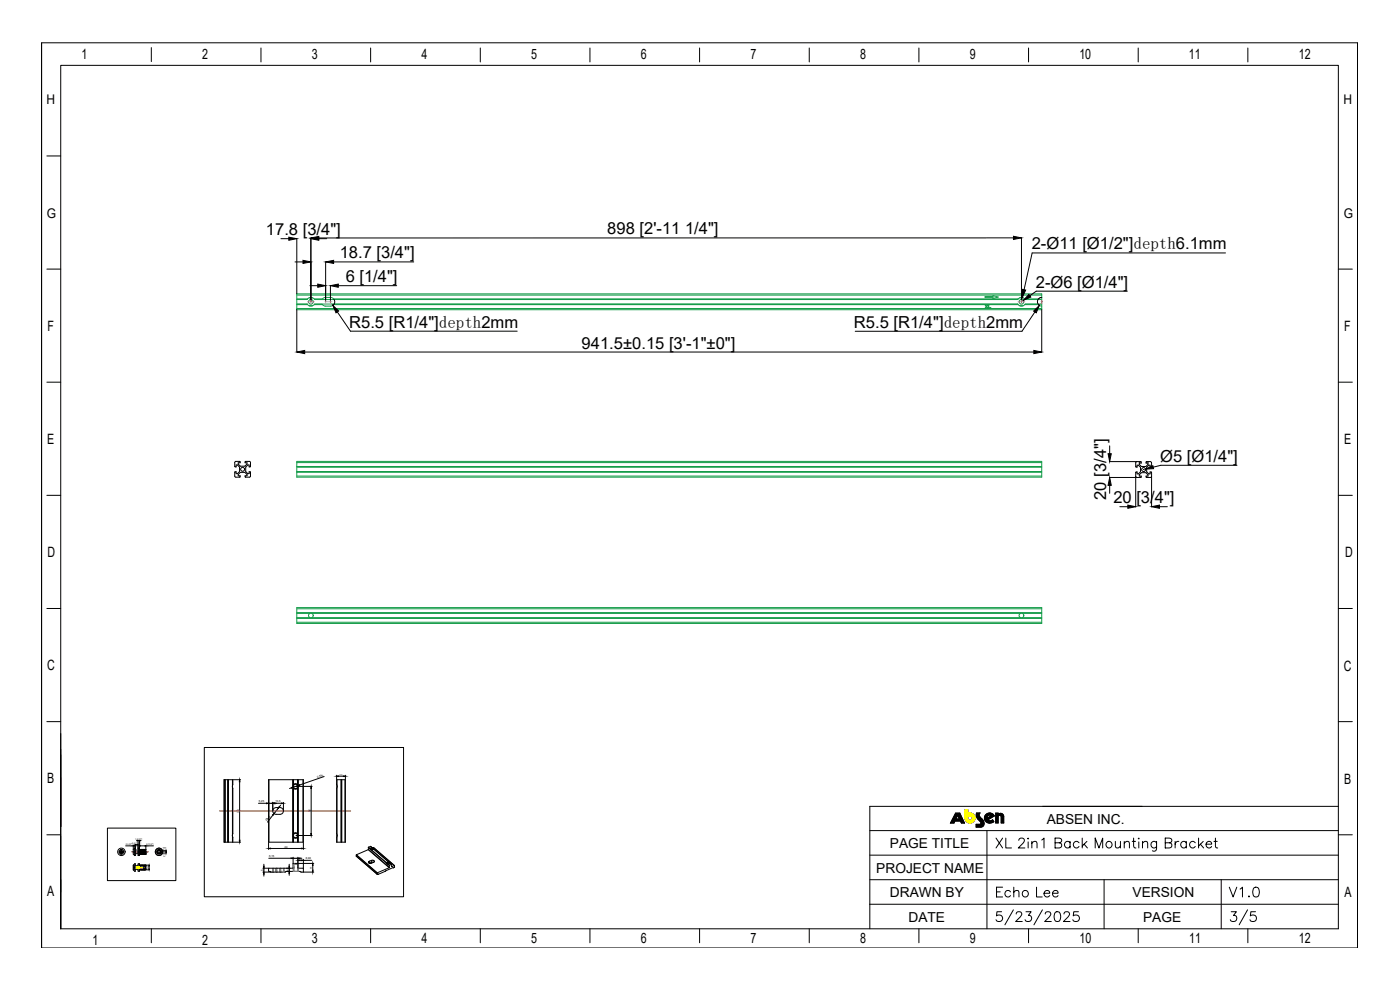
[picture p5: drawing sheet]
<svg xmlns="http://www.w3.org/2000/svg" width="594mm" height="420mm" viewBox="0 0 594 420" stroke-linecap="round" stroke-linejoin="round" font-family="sans-serif">
<defs><g id="words">
<g font-size="7">
<text x="112.8" y="99.8">17.8 [3/4&quot;]</text>
<text x="257.7" y="99.5">898 [2'-11 1/4&quot;]</text>
<text x="437.8" y="105.8">2-Ø11 [Ø1/2&quot;]depth6.1mm</text>
<text x="144.1" y="109.6">18.7 [3/4&quot;]</text>
<text x="146.7" y="119.7">6 [1/4&quot;]</text>
<text x="439.5" y="122">2-Ø6 [Ø1/4&quot;]</text>
<text x="148.2" y="139">R5.5 [R1/4&quot;]depth2mm</text>
<text x="362.3" y="139.1">R5.5 [R1/4&quot;]depth2mm</text>
<text x="246.8" y="147.9">941.5±0.15 [3'-1&quot;±0&quot;]</text>
<text x="492.3" y="195.9">Ø5 [Ø1/4&quot;]</text>
<text x="469.3" y="212" transform="rotate(-90 469.3 212)">20 [3/4&quot;]</text>
<text x="472.4" y="213.5">20 [3/4&quot;]</text>
</g>
<g font-size="6">
<text x="34.6" y="24.9">1</text>
<text x="85.8" y="25.1">2</text>
<text x="132.3" y="25.1">3</text>
<text x="178.8" y="25.1">4</text>
<text x="225.3" y="25.1">5</text>
<text x="271.9" y="25.1">6</text>
<text x="318.4" y="25.1">7</text>
<text x="364.9" y="25.1">8</text>
<text x="411.4" y="25.1">9</text>
<text x="457.9" y="25.1">10</text>
<text x="504.5" y="25.1">11</text>
<text x="551" y="25.1">12</text>
<text x="20.1" y="140.6">F</text>
<text x="570.3" y="140.4">F</text>
<text x="20" y="188.2">E</text>
<text x="570.3" y="188.4">E</text>
<text x="20.2" y="236.3">D</text>
<text x="570.7" y="236.1">D</text>
<text x="20" y="284.3">C</text>
<text x="570.2" y="284.5">C</text>
<text x="20.1" y="332">B</text>
<text x="570.3" y="332.5">B</text>
<text x="20.1" y="380.1">A</text>
<text x="570.5" y="380.4">A</text>
<text x="39.2" y="401">1</text>
<text x="85.8" y="401">2</text>
<text x="132.4" y="400.3">3</text>
<text x="178.9" y="400.3">4</text>
<text x="225.4" y="400.3">5</text>
<text x="271.9" y="400.3">6</text>
<text x="318.5" y="400.3">7</text>
<text x="365" y="400.3">8</text>
<text x="411.5" y="400.3">9</text>
<text x="458.1" y="400.3">10</text>
<text x="504.6" y="400.3">11</text>
<text x="551.1" y="400.3">12</text>
</g>
<g font-size="5.8">
<text x="444.1" y="349.4">ABSEN INC.</text>
<text x="377.6" y="359.8">PAGE TITLE</text>
<text x="371.8" y="370.2">PROJECT NAME</text>
<text x="377.6" y="380.6">DRAWN BY</text>
<text x="480.5" y="380.7">VERSION</text>
<text x="385.5" y="391">DATE</text>
<text x="485" y="391.1">PAGE</text>
</g>
<g font-size="5.7">
<text x="19.8" y="44.3">H</text>
<text x="570" y="44.2">H</text>
<text x="19.8" y="92.4">G</text>
<text x="570.2" y="92.4">G</text>
</g>
<g font-size="1.4">
<text x="70.2" y="359.6" transform="rotate(-90 70.2 359.6)">]</text>
<text x="70.2" y="361.7" transform="rotate(-90 70.2 361.7)">[</text>
</g>
<g font-size="1.2">
<text x="144.1" y="329.1">11</text>
<text x="134.8" y="330.2" transform="rotate(-19 134.8 330.2)">2-M6</text>
<text x="109.8" y="340.4">5,25</text>
<text x="116.8" y="340.4">13,5</text>
<text x="101.5" y="344.7" transform="rotate(-90 101.5 344.7)">79</text>
<text x="131.8" y="344.7" transform="rotate(-90 131.8 344.7)">62</text>
<text x="113.3" y="348.4" transform="rotate(-52 113.3 348.4)">Ø8,5</text>
<text x="120.7" y="359.7">44</text>
<text x="114.2" y="363.7">6,15</text>
<text x="129.7" y="364.6">6,93</text>
<text x="111.7" y="369.5" transform="rotate(-90 111.7 369.5)">5</text>
<text x="122.5" y="369.3" transform="rotate(-90 122.5 369.3)">4</text>
<text x="132.5" y="368.8" transform="rotate(-90 132.5 368.8)">11</text>
</g>
<g font-size=".9">
<text x="53.3" y="358.6">2.5 [0&quot;]</text>
<text x="56.1" y="358.2">3.5 [1/4&quot;]</text>
<text x="57.4" y="356.4">1.8 [0&quot;]</text>
<text x="62.2" y="358.6">8 [1/4&quot;]</text>
<text x="70" y="363.5" transform="rotate(-90 70 363.5)">3</text>
<text x="70" y="361.3" transform="rotate(-90 70 361.3)">0&quot;</text>
<text x="63.2" y="368.7" transform="rotate(-90 63.2 368.7)">M6</text>
</g>
<g font-size=".6">
<text x="69.6" y="363" transform="rotate(-90 69.6 363)">+0.1</text>
<text x="69.6" y="360.4" transform="rotate(-90 69.6 360.4)">+0&quot;</text>
<text x="70.2" y="363" transform="rotate(-90 70.2 363)">-0</text>
<text x="70.2" y="360.4" transform="rotate(-90 70.2 360.4)">-0&quot;</text>
</g>
</g></defs>
<g fill="none" stroke="#000" stroke-width=".42">
<path d="M17.6 18.2h558.4v384h-558.4zM17.6 18.2v384M576 18.2v384M64.2 20.2v5.9M110.7 20.4v5.9M157.3 20.4v5.9M203.8 20.4v5.9M250.3 20.4v5.9M296.8 20.4v5.9M343.4 20.4v5.9M389.9 20.4v5.9M436.4 20.4v5.9"/>
<path d="M482.9 20.4v5.9M529.4 20.4v5.9M19.9 66.2h5.9M19.9 114.2h5.9M119.2 101.3h3.3M125.2 111.1h3.4M125.9 101.2v23.4M131.9 100.9v27.1M135.2 101.3h3.4M138.2 111v16.3M141.5 111.1h34M430 100.9l-294.8 .1"/>
<path d="M433.4 100.9v27.1M520 107.3h-82.1l-3.4 15.6M567.8 114.2h6M125.9 131.4v18M131.5 121.2h3.3M140.2 128h.1M140.2 121.2v6.2M140.2 128v.1M141.7 127a1.85 1.85 0 0 1-.5 2.6M143.1 132.3l5.6 8.2h70.7M143.5 121.2h24.8M439.1 132.3l-5.5 8.2h-70.7"/>
<path d="M442 126.2a1.85 1.85 0 0 0-1.8 1.3 1.85 1.85 0 0 0 .8 2.1M442 128h.1M442 131.4v18M478.3 123.5h-38.6l-2.7 2M129.3 149.3h309.3M19.9 162.1h5.9M567.8 162.1h6M470.8 195.8l13.4 .2v.5h-.8M470.8 189.1v3.4M482.4 195.8l-.5 .6v1.6l.6 .2v-.8h.5l.9 .8v1.9l-.9 .9h-.5v-.8l-.6 .2v14.6M483.4 195.8v1.2l.9 .9h1.9l.9-.9v-1.2M485.2 199.2h.1"/>
<path d="M488.1 195.8l.5 .6v1.6l-.6 .2v-.8h-.6l-.9 .8v1.9l.9 .9h.6v-.8l.6 .2v14.6M488.1 195.8l-1.8 .2v.5h.8M524.8 197.4h-32.3l-3.2 .8M19.9 210.1h5.9M100.1 202.5l-.5-.5v-1.7l.6-.2v.9h.5l.9-.9v-1.9l-.9-.9h-.5v.8l-.6-.2v-1.7l.5-.5 1.8 .2v.4h-.8v.6l.9 .9h1.9l.9-.9v-.6h-.8l.2-.6 2 .3 .1 1.9-.6 .2v-.8h-.6l-.8 .9v1.9l.8 .9h.6v-.9l.6 .2v1.7l-.5 .5M100.1 202.4l1.8-.1v-.5h-.8v-.5l.9-.9h1.9l.9 .9v.5h-.8v.5l1.8 .1M470.8 202.6h13.2l.2-.6h-.8v-.6l.9-.9h1.9l.9 .9v.6h-.8v.4l1.8 .2M470.8 205.9v3.4M475.1 215h3.4M481.9 202.1l.5 .5M488.6 202.1l-.5 .5M491.9 215h3.4"/>
<path d="M567.8 210.1h6M19.9 258.1h5.9M567.8 258.1h6M19.9 306.2h5.9M25.8 311.2v82.8h542v-366.3h-542v366.3v-20.8M86.7 317.1h84.5v63.3h-84.5zM567.8 306.2h6M25.8 329.9v20.8M95.2 330.8v26.5M95.4 330.8v26.5M95.6 330.8v26.5M96.6 330.8v26.5"/>
<path d="M96.8 330.8v26.5M96.9 330.8v26.5M98.6 333.8v20.5M98.6 333.5l.2-2.7h-3.7v26.5h3.7l-.2-2.7M98.6 333.5v.3M98.6 330.8v2.7M99 330.8h3.1M101.7 331.6v24.9M113.9 330.8h14.8v26.5h-14.8zM114.1 330.8v26.5M123.6 334.3l-.8 .2M124.2 330.8v26.5"/>
<path d="M124.4 333.8l.1 .7M124.4 330.8v26.5M124.5 332.8l-.1 .7M124.5 330.8v2M124.5 334.5v19.1M124.5 332.8l.7-.3 1 .3M124.5 334.5l.7 .3 1-.3M125.6 333.6h6.8M126.2 332.8l.2 .7M126.2 330.8v2M126.2 334.5v19.1M126.3 333.3l-1.9 .7"/>
<path d="M126.4 333.8l-.2 .7M126.4 330.8v26.5M126.6 330.8v26.5M128.6 330.8v26.5M132 334.5v19.1M137.5 329.4l-10.4 3.6M142.8 328.9v1.7M143 333.8v20.5M143 333.5l-.2-2.7h3.7v26.5h-3.7l.2-2.7M143 333.5v.3M143 330.8v2.7M143.7 329.3h2"/>
<path d="M144.7 330.8v26.5M144.9 330.8v26.5M145 330.8v26.5M146.4 330.8v26.5M146.5 328.9v1.7M19.9 354.2h5.9M45.6 351.3h29v22.3h-29zM53.3 358.9h3.2M56.5 358.8v3.6l.6 .6M56.9 358.9h.2M57.1 359.8l-.6 .6M57.1 359.8v3.2"/>
<path d="M57.1 359.8h.2M57.3 359.8h.1M57.4 358.3l-.1 4.7M57.7 358.4h.5M57.9 356.7h.3M58.6 356.6v6.3l.2 .1M58.8 359.8l-.2 .1M58.8 359.8v3.2M58.8 359.8h.3M59.1 359.8v3.2M59.1 359.8h.1M59.2 356.6l-.1 6.4"/>
<path d="M59.5 358.9h2M59.5 356.7h.3M61.9 358.9h3.2M61.9 358.8v3.4M98.6 354.3v.3M98.6 354.6v2.7M99 357.3h3.1M109.7 340.8h3.4M113.9 340.8h1.8M113.9 357.5v2.9M114.8 360h13.1M115.7 340.4v3.4"/>
<path d="M115.8 345.8l-2.3 3M116.6 340.8h2.8M117.1 342.6a1.43 1.43 0 0 0-1.4 1.4 1.43 1.43 0 0 0 1.4 1.5M117.2 342.6h1.6a1.43 1.43 0 0 1 1.5 1.4 1.43 1.43 0 0 1-1.5 1.5h-1.6M118 342.9l-1.7 2.3M119.1 341.6l-.6 .7M120.3 340.4v3.4M124.4 354.6l.1 .7M124.5 353.6l-.1 .7M124.5 355.3v2M124.5 355.3l.7 .3 1-.3M124.5 353.6l.7-.3 1 .3"/>
<path d="M125.6 354.5h6.8M126.2 353.6l.2 .7M126.2 355.3v2M126.4 354.6l-.2 .7M128.7 357.5v2.9M143 354.3v.3M143 354.6v2.7M156.3 359.5v.8M156.3 359.5l.9 .8M156.4 359.4l-.1 .1M156.4 359.4l.6 .6M157 360l.2 .3"/>
<path d="M157.2 359.1l.9 .6M157.2 359.1l-.8 .3M157.2 359.1l.7 .5M157.9 359.6l-.9 .4M157.9 359.6l.2 .1M158.1 359.7l.2 .3M158.3 360h.1M158.4 359.5l-.4 .2M158.4 359.5l9 7.7M158.4 359.5h.1M369 352.4h198.8M405.5 345h1.7l2 4.2h-1.3l-.4-.9h-2.3l-.5 .9h-1.4z"/>
<path d="M406.3 345.9l.8 1.6h-1.6zM414.9 347.5l-.6-1.2v-1.4h1.5a1.54 1.54 0 0 0 .7 2.4 1.9 1.9 0 0 1 1.1 2 1.9 1.9 0 0 1-1.5 1.6h-1.9v-1.2h1.5l.5-.3-.1-.7-1.2-1.1M418.7 347.2l1.9-1.1a1.14 1.14 0 0 0-1.4-.1 1.14 1.14 0 0 0-.5 1.2M418.7 352.4v41.6M421.2 347.8l-1.3 .4-.9-.4 2.9-1.6a2.22 2.22 0 0 0-3.2-1 2.22 2.22 0 0 0-.6 3.3 2.22 2.22 0 0 0 3.2 .3l.4-.2M421.2 347.8l.5 .8M422.6 355.6l2.8 4.1M425.4 355.6l-2.8 4.1M425.9 346.4v2.7h-1.1v-2.6l-.6-.6-.7 .4v2.8h-1v-4.1h1v.5a1.35 1.35 0 0 1 1.5-.4 1.35 1.35 0 0 1 .9 1.3M426.7 355.6v4.1h2.5M432.3 356.5l.2-.6a1.34 1.34 0 0 1 2 0 1.39 1.39 0 0 1-.5 1.9l-2 1.9h2.8M436 355.8h.4z"/>
<path d="M436.2 357.2v2.5M437.8 357.8l1-.8 1 .2 .2 2.5M437.8 357v2.7M442 356.4l1-.8v4.1M447.7 357.5h1.7a1.1 1.1 0 0 1 1.1 1.1 1.1 1.1 0 0 1-1.1 1.1h-1.7v-4.1l2.3 .2a.91 .91 0 0 1 0 1.5l-.6 .2M454 357.5a1.32 1.32 0 0 0-1.9-.2 1.32 1.32 0 0 0 0 2 1.32 1.32 0 0 0 1.9-.2M454 357v2.7M457.8 357.5a1.34 1.34 0 0 0-2-.2 1.34 1.34 0 0 0 0 2 1.34 1.34 0 0 0 2-.2M459.2 355.6v4.1M460 358.1l1.4 1.6M461.2 357l-2 1.9M464.7 359.7v-4.1l1.6 4.1 1.6-4.1v4.1"/>
<path d="M473.2 357l.2 2.5 1 .2 1-.8M475.4 357v2.7M477 357.8l1-.8 1 .2 .2 2.5M477 357v2.7M480.4 357h1.4M481 355.6v3.3l.2 .6 .8 .2M483 355.8h.3zM483.2 357.2v2.5M484.7 357.8l1.1-.8 .9 .2 .2 2.5M484.7 357v2.7M490.7 357l-.2 3.7-.6 .4-1-.2M490.7 357.5a1.32 1.32 0 0 0-1.9-.2 1.32 1.32 0 0 0 0 2 1.32 1.32 0 0 0 1.9-.2"/>
<path d="M494.4 357.5l2.4 .3a1.15 1.15 0 0 1 0 1.7l-2.4 .2v-4.1h1.8l.8 .3 .2 .8-.4 .6-.6 .2M498.6 357v2.7M500.2 357a1.36 1.36 0 0 0-1.6 1.1M503.3 357.5a1.32 1.32 0 0 0-1.9-.2 1.32 1.32 0 0 0 0 2 1.32 1.32 0 0 0 1.9-.2M503.3 357v2.7M507.1 357.5a1.34 1.34 0 0 0-1.9-.2 1.34 1.34 0 0 0 0 2 1.34 1.34 0 0 0 1.9-.2M508.5 355.6v4.1M509.3 358.1l1.4 1.6M510.5 357l-2 1.9M511.7 358.1h2.4a1.28 1.28 0 0 0-1.8-1 1.28 1.28 0 0 0-.4 2 1.24 1.24 0 0 0 2.2 0M515.1 357h1.4M515.7 355.6v3.3l.2 .6 .8 .2"/>
<path d="M567.8 354.2h6M567.8 342.1h-198.8v51.9M50.7 361.2v.4M50.7 361.2l.1 .1M50.7 361.6h.5M50.7 361.2h.5M50.8 361.3v.1M50.8 361.4l-.1 .2M50.8 361.4h.5M50.8 361.3h.5M51.2 361.6l.1 .1M51.2 361.2l.1 .1"/>
<path d="M51.3 361.1l-.1 .1M51.3 362.2h.4M51.3 360.5v.6M51.3 361.7v.5M51.3 361.1l.1 .1M51.3 360.5l.1 .2M51.3 360.5h.4M51.3 361.4l.1 .2M51.3 361.4l-.1 .2M51.4 361.2l-.1 .1M51.4 360.7h.2M51.4 362.1h.2"/>
<path d="M51.4 360.7v.5M51.4 361.6v.5M51.4 361.6l-.1 .1M51.4 362.1l-.1 .1M51.6 361.2l.1 .1M51.6 362.1l.1 .1M51.6 361.6l.1 .1M51.6 360.7v.5M51.6 361.6v.5M51.7 361.4l-.1 .2M51.7 361.4h.5M51.7 361.3h.5"/>
<path d="M51.7 361.4l.1 .2M51.7 361.1l.1 .1M51.7 360.5l-.1 .2M51.7 361.1l-.1 .1M51.7 360.5v.6M51.7 361.7v.5M51.8 361.6l-.1 .1M51.8 361.6h.6M51.8 361.2l-.1 .1M51.8 361.2h.6M52.2 361.4l.2 .2M52.2 361.3v.1"/>
<path d="M52.4 361.2l-.2 .1M52.4 361.2v.4M56.5 367.2l.7 .1v1.5l-.7 .1M56.5 367.8l.7 .2M56.5 367.7l.7 .2M56.5 368.3l.7-.1-.7 .1M57.1 363h.2M57.4 362.2h1.2M57.4 362.9l-.1 .1M57.4 360.6h1.2M58.8 363h.3M59.2 360.6h.3"/>
<path d="M59.4 367.2h.1M59.4 361.3v.3M59.4 361.7v.5M59.4 361.3v.4M59.4 361.6l.1 .5M59.4 361.6l.1 .1M59.4 361.6v.1M59.5 369h.1M59.5 361.1v.6M59.5 362.1l-.3 .1M59.5 362.1l.1 .3M59.5 368.8v.2"/>
<path d="M59.5 360.4h.1M59.5 360.4l.2 2M59.5 360.4l.3 1.7M59.5 360.4v1.2l-.1-.3M59.5 367.1h.1M59.5 367l-.3 .2v-.7l-.6 .1v.7h-1.2v-.8l-.9 .5v2.1l.6 .5h.3v-.8h1.2v.7l.2 .1h.4v-.8h.3M59.5 367l.2 .3M59.5 367v.2M59.5 361.7l.1 .7M59.5 368.8l.2 .2M59.6 362.4h.1M59.7 362.4h.1"/>
<path d="M59.8 369h.1M59.8 369l.1-.2 .2 .2M59.8 360.4h.1M59.8 360.4l.1 1M59.8 360.4l-.2 .2M59.8 362.1l.2 .3M59.8 362.1l-.1 .3M59.8 360.4l.2 .3M59.9 361.4l.1 1M59.9 367h.1M59.9 367l-.2 .3M59.9 367l.2 .3"/>
<path d="M60 362.4h.1M60 360.7l.1 1.4M60.1 369h.1M60.1 369l.1-.2 .2 .2M60.1 360.4h.1M60.1 360.4l.1 1M60.1 360.4l-.1 .2M60.1 362.1l.2 .3M60.1 362.1l-.1 .3M60.2 360.4l.1 1M60.2 360.4l.1 .3M60.2 361.4l.1 1"/>
<path d="M60.2 367h.1M60.2 367l-.1 .3M60.3 361.4l.1 1M60.3 367l.1 .3M60.3 362.4h.1M60.3 360.7l.2 1.4M60.4 369h.1M60.4 369l.2-.2 .1 .2M60.5 360.4h.1M60.5 360.4l.1 1M60.5 360.4l-.2 .2M60.5 362.1l.1 .3"/>
<path d="M60.5 362.1l-.1 .3M60.5 360.4l.1 .3M60.6 361.4v1M60.6 367h.1M60.6 367l-.2 .3M60.6 361.4l.1 1M60.6 367l.1 .3M60.6 362.4h.1M60.6 360.7l.2 1.4M60.8 369h.1M60.8 369l.1-.2 .2 .2M60.8 360.4h.1"/>
<path d="M60.8 360.4l.2 2M60.8 360.4l-.2 .2M60.8 362.1l.2 .3M60.8 362.1l-.1 .3M60.9 360.4h.1M60.9 360.4l.1 2M60.9 360.4l.1 .3M60.9 367l.2 .3M60.9 367l-.2 .3M61 362.4h.1M61 360.7l.2 1.4M61 368.3h.8"/>
<path d="M61 367.7h.8M61.1 369h.1M61.1 369l.1-.2 .2 .2M61.2 360.4h.1M61.2 360.4v1M61.2 360.4l-.2 .2M61.2 362.1l.1 .3M61.2 362.1l-.2 .3M61.2 360.4l.1 .3M61.2 367h.1M61.2 361.4l.1 1M61.2 367l-.1 .3"/>
<path d="M61.2 367l.2 .3M61.3 362.4h.1M61.3 360.7l.2 1.4M61.4 369h.1M61.4 369h1.9M61.5 360.4h.1M61.5 360.4l.1 2M61.5 362.1l-.2 .3M61.5 362.1l.1 .3M61.5 360.4l.2 2M61.5 360.4l-.2 .2M61.5 360.4l.2 .3"/>
<path d="M61.6 367h.1M61.6 367l-.2 .3M61.6 367l.2 .3M61.6 367h1.7M61.7 362.4h.1M61.7 360.7l.1 1.4M61.8 360.5l.1 1.7M61.8 360.5l-.1 .1M61.8 360.5h.1M61.8 367.7v-.3h-.8v1.2h.9l-.1-.3M61.8 367.7v.6M61.8 367.2l.1 1.7-.5 .1"/>
<path d="M61.8 362.1l.1 .1M61.8 362.1l-.1 .3M61.8 367.2v.1M63.3 367.4v1.3M67.8 360.9l.3 .5M68.1 361.4l-.3 .5M68.3 361.3l-.3 .6-.8 .3M68.3 361.9l.1-.9-1.1-.5-.7 .6 .1 .8 .5 .3M68.3 361.3v.5l-.5 .5M68.3 361.3a.82 .82 0 0 0-1.3-.6 .82 .82 0 0 0 .2 1.4M70.5 361.2v.4M70.6 360.9h-3.4l-.3 .5 .3 .5h3.4"/>
<path d="M111.5 368.3h2.4M111.5 370h3.3M112 366.6v.9M112 368.3v1.7M112 370.8v.9M114 364.1h9.5M114.1 368.3h10.1M114.1 368.3l-.1 1.3 .9 .3M122.7 366.6v.9M122.7 368.3v1.4M122.7 370.5v.8M124.2 368.3l.2-1.9 1.8-.1 .4 2"/>
<path d="M124.4 363.7v2.6M124.4 364.1h2M126.4 363.7v2.6h6.7M126.6 368.3h2M127.2 364.1h.9M127.2 365h.7M128.6 368.3v1.7l-1.2-.3-12.5 .2M128.7 364.6v3.7M128.7 365h3.5M128.8 370h4.3M132.7 367.2v2M151.2 363.2v.1"/>
<path d="M151.2 362.8v.4M151.2 363.2l8.8 7.7M151.2 362.8l8.8 7.6M151.2 362.6v.2M151.2 362.6l8.9 7.7M156.2 360.5l-5 2.1M156.2 360.5l8.9 7.6M156.3 360.3l-.1 .2M156.3 360.3l8.9 7.7M156.7 365.4v.8M156.7 366.2h.1M157.2 360.3l.1 .1"/>
<path d="M157.2 360.3l.1-.3 .7-.1 .2 .4M157.3 360.4h.1M157.3 360.4l6.9 5.9M157.3 360.4l.3 .1M157.6 365h.9l.4 .5-2 .8-.6-.3 .4-.6M157.6 365v.8M157.6 365l-.9 .4M157.6 365.8l-.9 .4M157.6 360.5l6.4 5.5M158.2 360.3h.1M158.2 360.3v.1M158.4 360v.1"/>
<path d="M158.4 360l6.6 5.8M158.4 360.1l-.8 .4M158.4 360.1l6.4 5.6M158.5 365.8h-.9M158.5 365.8h.1M160 370.4v.5M160.1 370.3l-.1 .1M164 366l.2 .3M164.2 366.2l.8-.3 .2 .4M164.2 366.3h.1M164.2 366.3v.1M164.2 366.2v.1"/>
<path d="M164.2 366.4h.1M164.2 366.4l.1 .1M164.3 366.4h.1M164.3 366.4l.3 .1M164.3 366.4l.9 .8M164.6 366.5l.7 .6M164.8 365.7l-.8 .3M164.8 365.7l.2 .1M165 365.8l.4 .3M165.1 368.1l-5 2.2M165.2 366.3h.1M165.2 366.4l-.6 .1"/>
<path d="M165.2 366.3l-.1 .1M165.2 367.2v.8M165.2 368l-.1 .1M165.3 367.1l-.1 .1M165.4 366.1h.1M165.4 366.1l-.2 .3M165.4 366.1l.7 .6M166.1 366.7h.1M166.1 366.7l-.8 .4M166.1 366.7l.1 .9M166.2 367.6h.1M166.2 367.5l.1 .1"/>
<path d="M167.4 367.2l-.1 .8-7.3 2.9M167.4 367.2l-1.1 .4M167.4 367.2h.1M369 373.2h198.8M369 362.8h198.8M422.8 378.4h1.6M425.4 376.4h-2.6v4.1h2.6M428.7 378.4a1.32 1.32 0 0 0-1.9-.2 1.32 1.32 0 0 0 0 1.9 1.32 1.32 0 0 0 1.9-.2M430.1 378.5l1.1-.7 .9 .1 .2 2.6M430.1 376.4v4.1M439.8 376.4v4.1h2.4M443 379h2.4a1.28 1.28 0 0 0-1.8-1.1 1.28 1.28 0 0 0-.4 2 1.28 1.28 0 0 0 2.2 0"/>
<path d="M446.6 379h2.3a1.27 1.27 0 0 0-1.8-1.1 1.27 1.27 0 0 0-.3 2 1.24 1.24 0 0 0 2.1 0M468.4 373.2v20.8M518.1 373.2v20.8M521.6 376.4l1.6 4.1 1.5-4.1M526.1 377.2l1.1-.8v4.1M532.1 376.6a1.34 1.34 0 0 1 2 .6 3.4 3.4 0 0 1-.4 3.2 1.41 1.41 0 0 1-2-.6 3.4 3.4 0 0 1 .4-3.2zM64.2 394v6M110.7 394v6M157.3 394v6M203.8 394v6M250.3 394v6M296.8 394v6"/>
<path d="M343.4 394v6M369 383.6h198.8M389.9 394v6M425 386.8h-2l-.2 1.8a1.48 1.48 0 0 1 2.2 0 1.48 1.48 0 0 1-.3 2.2 1.48 1.48 0 0 1-2.1-.6M430 386l-3.6 6.3M431.2 387.8l.1-.6a1.41 1.41 0 0 1 1.8-.2l.2 .2a1.26 1.26 0 0 1-.4 1.8l-2 1.9h2.8M435.3 386.8h2.2l-1.2 1.6a1.34 1.34 0 0 1 1.4 1.5 1.34 1.34 0 0 1-1.8 1l-.6-.1-.4-.6M436.4 394v6M442.3 386l-3.6 6.3M443.5 387.8l.1-.6a1.37 1.37 0 0 1 2 0 1.26 1.26 0 0 1-.4 1.8l-1.9 1.9h2.8M447.8 387a1.38 1.38 0 0 1 2 .6 3.4 3.4 0 0 1-.4 3.2 1.41 1.41 0 0 1-2-.6 3.5 3.5 0 0 1 .4-3.2zM451.4 387.8l.2-.6a1.41 1.41 0 0 1 1.8-.2l.2 .2a1.26 1.26 0 0 1-.4 1.8l-2 1.9h2.8"/>
<path d="M457.6 386.8h-2l-.2 1.8a1.49 1.49 0 0 1 2.2-.1 1.49 1.49 0 0 1-.2 2.2 1.49 1.49 0 0 1-2.2-.5M482.9 394v6M522.4 386.8h2.2l-1.2 1.6a1.4 1.4 0 0 1 1.2 1.9 1.4 1.4 0 0 1-2.2 .5l-.4-.6M529.3 386l-3.5 6.3M529.4 394v6M529.9 380.1v.4zM532.7 386.8h-2l-.2 1.8a1.47 1.47 0 0 1 2.2-.1 1.47 1.47 0 0 1-.2 2.2 1.47 1.47 0 0 1-2.2-.5"/>
<circle cx="102.9" cy="199.1" r=".84"/>
<circle cx="485.2" cy="199.2" r=".84"/>
<circle cx="125.4" cy="333.6" r=".92"/>
<circle cx="125.4" cy="354.5" r=".92"/>
<circle cx="470.5" cy="358.3" r="1.36"/>
<circle cx="51.5" cy="361.4" r="1.01"/>
<circle cx="51.5" cy="361.4" r="1.58"/>
<circle cx="67.5" cy="361.4" r=".99"/>
<circle cx="67.5" cy="361.4" r=".6"/>
<circle cx="67.5" cy="361.4" r="1.58"/>
<circle cx="435" cy="379.1" r="1.37"/>
</g>
<path d="M409.4 343.6h1.2v3.4a.96 .96 0 0 0 1.2 1 .96 .96 0 0 0 .7-1.3 .96 .96 0 0 0-1.4-.5v-1.2a2.13 2.13 0 0 1 2.6 1.7 2.13 2.13 0 0 1-2 2.5 2.13 2.13 0 0 1-2.3-2.2z" fill-rule="evenodd" fill="#ff7f00" stroke="#ff7f00" stroke-width=".42"/>
<path d="M409.4 343.6h1.2v3.4a.95 .95 0 0 0 1.1 1 .95 .95 0 0 0 .8-1.3 .95 .95 0 0 0-1.4-.5v-1.2a2.14 2.14 0 0 1 2.6 1.7 2.14 2.14 0 0 1-2 2.5 2.14 2.14 0 0 1-2.3-2.2z" fill="none" stroke="#ff7f00" stroke-width=".42"/>
<g fill="#000" stroke="#000" stroke-width=".42">
<path d="M122.5 100.6l3.4 .7-3.4 .6zM128.6 110.4l3.3 .7-3.3 .7zM131.9 101.3l3.3-.7v1.3zM131.9 101l3.3-.7v1.3zM138.2 111.1l3.3-.7v1.4zM430 100.2l3.4 .7-3.4 .7zM134.8 120.5l3.4 .7-3.4 .7zM141.2 129.5l2.5 2.4-1.1 .8zM140.2 121.2l3.3-.7v1.4zM433.9 122.8l1.3 .3-1.4 3.1zM436.5 124.9l.8 1.1-3.1 1.4zM438.6 132l2.4-2.4-1.3 3.1z"/>
<path d="M125.9 149.3l3.4-.6v1.3zM438.6 148.7l3.4 .6-3.4 .7zM470.1 192.5h1.4l-.7 3.3zM486 199l3.1-1.4 .3 1.2zM470.8 202.6l.7 3.3h-1.4zM478.5 214.3l3.4 .7-3.4 .6zM488.6 215l3.3-.7v1.3zM101.7 330.8l.1 .8h-.3zM123.6 334.1l.8-.1-.7 .4zM126.3 333.3l.8-.4 .1 .3zM132 333.6l.2 .9h-.3zM142.8 329.3l.9-.1v.2z"/>
<path d="M145.7 329.2l.8 .1-.8 .1zM56.5 358.9l.4-.1zM57.1 358.8l.3 .1zM57.4 358.4l.3-.1zM58.2 358.3l.4 .1zM58.2 356.6l.4 .1zM59.2 356.7l.3-.1zM59.2 358.9l.3-.1zM61.5 358.8l.4 .1zM101.5 356.5h.3l-.1 .8zM113.1 340.7l.8 .1-.8 .1zM113.9 360l.9-.2v.3z"/>
<path d="M115.6 345.7l.7-.5-.4 .7zM115.7 340.8l.9-.1v.2zM118.4 342.2l.2 .1-.6 .6zM119.4 340.7l.9 .1-.9 .1zM131.9 353.6h.3l-.2 .9zM63.3 367l-.1 .4zM63.2 368.7l.1 .3zM70.5 360.9l.1 .3zM70.4 361.6l.1 .3zM112 370l.1 .8h-.3zM111.8 367.5h.3l-.1 .8zM122.7 369.7l.1 .8h-.2z"/>
<path d="M122.6 367.5h.2l-.1 .8zM123.5 364l.9 .1-.9 .1zM126.4 364.1l.8-.1v.2zM126.4 365l.8-.2v.3zM127.9 359.8l.8 .2-.8 .1zM127.9 364.8l.8 .2-.8 .1zM132.7 366.3l.1 .9h-.2zM132.6 369.2h.2l-.1 .8z"/>
<path d="M405.5 345h1.7l2 4.2h-1.3l-.4-.9h-2.3l-.5 .9h-1.4zM406.3 345.9l-.8 1.6h1.6z" fill-rule="evenodd"/>
<path d="M414.3 344.9h1.5l-.3 1.2a4.8 4.8 0 0 1 2 3.7l-.9 1-2.4 .1v-1.2l1.8-.1 .2-.6a4 4 0 0 1-1.9-4.1z" fill-rule="evenodd"/>
<path d="M418.3 345.6a2.27 2.27 0 0 1 3.6 .6l-2.9 1.6 1.4 .4 .8-.4 .5 .8a2.28 2.28 0 0 1-3.2 .2 2.28 2.28 0 0 1-.2-3.2zM419.1 346.1l-.4 1.1 1.9-1.1-.8-.3z" fill-rule="evenodd"/>
<path d="M422.5 345h1v.5a1.34 1.34 0 0 1 1.5-.4 1.34 1.34 0 0 1 .9 1.3v2.7h-1.1v-2.6l-.6-.6-.7 .4v2.8h-1z" fill-rule="evenodd"/>
</g>
<g fill="none" stroke="#139b48" stroke-width=".42">
<path d="M125.9 129h4.4a1.85 1.85 0 0 0 3.1 .1h3.2l1.6 .8 2.3-.1 1.2-.7h290.2M125.9 127h4.5a1.85 1.85 0 0 1 3.1 .1h298.3M125.9 124.7h316.1v6.7h-316.1zM125.9 125.2h316.1M125.9 126.8h4.6M125.9 127.1h4.4M125.9 129.1h4.5M125.9 129.2h4.6M125.9 130.9h316.1M131.1 126.4h1.6M131.1 129.7h1.6M133.3 126.8h3.5"/>
<path d="M133.3 129.2h3.5M133.4 127h3.2l1.2-.8h2.4l1.5 .8h290.2M133.5 129h298.3a1.86 1.86 0 0 0 3.1 .1h5.6l1.5 .8M141.6 126.8h290.4M141.6 129.2h290.4M418 125.8h3.3v-.4l2.2 .6-2.2 .6v-.3h-3.3zM418 129.4l.5 .5 .6-.5-.5 .6 .5 .7-.6-.5-.5 .5 .5-.7zM419.3 129.4l.2 1.2 .9 .1h-1.1zM431.9 127a1.85 1.85 0 0 1 3.1 .1h7M432.6 126.4h1.6M432.6 129.7h1.6M434.8 126.8h5.8"/>
<path d="M434.8 129.2h5.8M435 129h7M442 126.2l-1.5 .8h-5.6M125.9 195.7h316.1v6.7h-316.1zM125.9 196.3h316.1M125.9 197.9h316.1M125.9 198.1h316.1M125.9 198.2h316.1M125.9 200.1h316.1M125.9 200.3h316.1M125.9 202h316.1M125.9 257.8h316.1v6.7h-316.1z"/>
<path d="M125.9 258.3h316.1M125.9 259.9h316.1M125.9 260.1h316.1M125.9 260.2h5.7M125.9 262.1h5.7M125.9 262.2h316.1M125.9 262.3h316.1M125.9 264h316.1M132.2 260.2h300.9M132.2 262.1h300.9M433.7 260.2h8.3M433.7 262.1h8.3"/>
<circle cx="131.9" cy="128" r="1.01"/>
<circle cx="433.4" cy="128" r="1.01"/>
<circle cx="131.9" cy="261.1" r="1.01"/>
<circle cx="433.4" cy="261.1" r="1.01"/>
</g>
<path d="M130.5 128h2.8M131.9 127.4v1.2M137.9 128h2.9M138.2 127.3v1.4M140.2 127.4v1.2M431.9 128h2.9M433.4 127.4v1.2M441.6 128h.8M442 127.3v1.4" fill="none" stroke="#f0f" stroke-width=".42"/>
<g fill="none" stroke="#f00" stroke-width=".42">
<path d="M93.1 344h55.7M56 361.4h.1M56.1 361.4h.1M56.3 361.4h.1M56.3 361.4h.8M57.1 361.4h.1M57.1 361.4h.2M57.3 361.4h.3M57.7 361.4h.2M57.9 361.4h.1M57.9 361.4h.2M58.1 361.4h.1"/>
<path d="M58.2 361.4h.5M58.7 361.4h.1M58.7 361.4h.2M58.9 361.4h.1M59 361.4h.5M59.5 361.4h.1M59.5 361.4h.2M59.7 361.4h.1M59.8 361.4h.3M60.1 361.4h.2M60.3 361.4h.1M60.4 361.4h.1"/>
<path d="M60.5 361.4h.1M60.6 361.4h.5M61.1 361.4h.1M61.2 361.4h.1M61.3 361.4h.1M61.4 361.4h.1M61.6 361.4h.3M61.9 361.4h.2M62.1 361.4h.1M62.2 361.4h.7"/>
</g>
<g fill="none" stroke="#ff0" stroke-width=".42">
<path d="M57.3 366.5l-.7 .7M57.4 366.9l-.3 .4M57.4 369.1l-.4 .4M57.6 367.3l-.4 .4M58.2 367.3l-1 1M59 366.5l-.4 .4M59.2 366.8l-2.4 2.4M59.2 369l-.6 .5M59.2 369.5l-.1 .1M59.3 367.2l-1.6 1.6M59.8 368.8l-.1 .2M60 367.1l-1.7 1.7"/>
<path d="M60.4 367.2l-1.8 1.9M60.6 367l-.1 .1M61 367.2l-1.7 1.6M61 367.7l-1.1 1.1M61 368.2l-.7 .7M61.2 368.6l-.3 .2M61.6 367.1l-.4 .3M61.7 368.6l-.3 .4M61.9 367.4h-.1"/>
</g>
<g fill="none" stroke="#808080" stroke-width=".42">
<path d="M115.7 370h.1M115.7 369.7v.1M115.7 369.6h.1M115.7 369.4v.1M115.7 369.3h.1M115.7 368.4v.7M115.7 368.8h.1M115.7 368.5h.1M115.7 368.3h.1M115.7 369.2v.2M115.7 369.5v.2M115.7 369.9h.1"/>
<path d="M117.2 368.3h.1M117.2 368.5h.1M117.2 368.4v.7M117.2 368.8h.1M117.2 369.3h.1M117.2 369.4v.1M117.2 369.6h.1M117.2 369.7v.1M117.2 369.9h.1M117.2 369.2v.2M117.2 369.5v.2M118.8 368.3h.1"/>
<path d="M118.8 368.5h.1M118.8 368.4v.7M118.8 368.8h.1M118.8 369.3h.1M118.8 369.4v.1M118.8 369.6h.1M118.8 369.7v.1M118.8 369.9h.1M118.8 369.2v.2M118.8 369.5v.2M120.3 370h.1M120.3 369.7v.1"/>
<path d="M120.3 369.6h.1M120.3 369.4v.1M120.3 369.3h.1M120.3 368.4v.7M120.3 368.8h.1M120.3 368.5h.1M120.3 368.3h.1M120.3 369.2v.2M120.3 369.5v.2M120.3 369.9h.1M124.4 366.5h.1M124.4 366.5v.1"/>
<path d="M124.4 369.7h.7M124.4 366.6h.7M124.4 366.6h.1M124.4 366.6v.1M124.4 366.9h.1M124.4 367v.9M124.4 367.3h.1M124.4 367.7h.1M124.4 368h.1M124.4 368.1h.1M124.4 368.3v.8M124.4 368.5h.1"/>
<path d="M124.4 368.8h.1M124.4 369.3h.1M124.4 369.4v.1M124.4 369.6h.1M124.4 366.8v.1M124.4 367.9v.3M124.4 369.2v.2M124.4 369.5v.2M124.5 369.7h.1M124.5 366.6h.1M124.9 369.7h.1M124.9 366.6h.1"/>
<path d="M125.1 369.7h.3M125.1 366.6h.3M125.2 369.7h.1M125.2 366.6h.1M125.3 369.7h.1M125.3 366.6h.1M125.5 369.7h.8M125.5 366.6h.8M125.7 369.7h.1M125.7 366.6h.1M126 369.7h.1M126 366.6h.1"/>
<path d="M126.3 366.6h.1M126.3 366.6v.1M126.3 366.9h.1M126.3 367v.9M126.3 367.3h.1M126.3 367.7h.1M126.3 368h.1M126.3 368.1h.1M126.3 368.3v.8M126.3 368.5h.1M126.3 368.8h.1M126.3 369.3h.1"/>
<path d="M126.3 369.4v.1M126.3 369.6h.1M126.3 366.8v.1M126.3 367.9v.3M126.3 369.2v.2M126.3 369.5v.2M126.4 366.5l-.1 .1M126.4 366.5h.1"/>
</g>
<use href="#words"/>
</svg>
